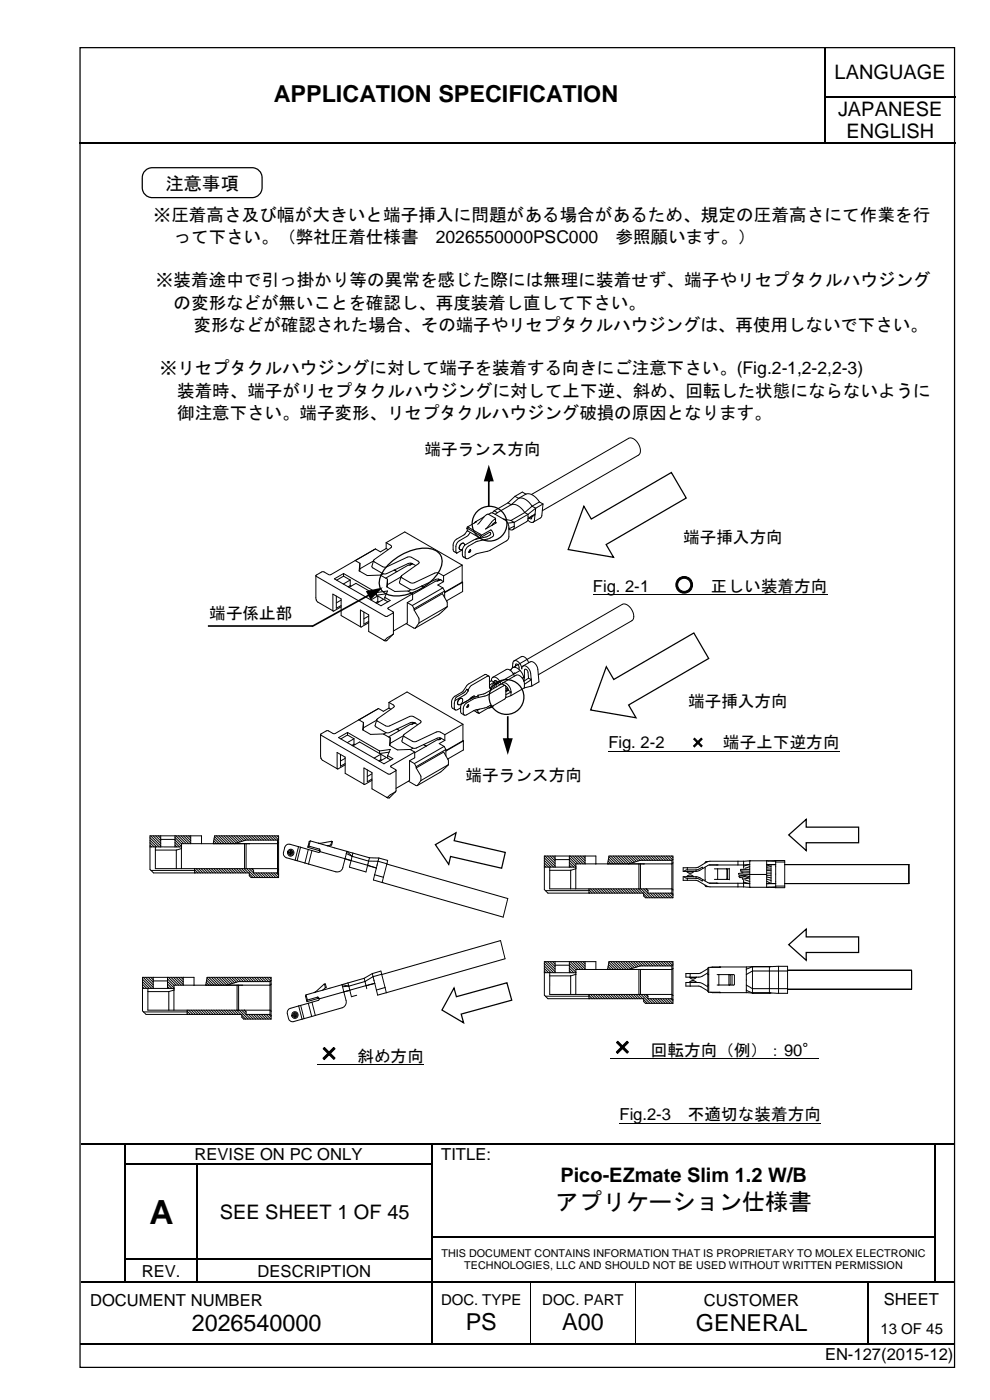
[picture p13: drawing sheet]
<svg xmlns="http://www.w3.org/2000/svg" width="210mm" height="297mm" viewBox="0 0 210 297" stroke-linecap="round" stroke-linejoin="round" font-family="sans-serif">
<defs><g id="words">
<text font-size="7.1" x="31.7" y="259.6">A</text>
<g font-size="5">
<text x="58.1" y="21.6">APPLICATION SPECIFICATION</text>
<text x="67.3" y="225.2">×</text>
<text x="129.5" y="223.9">×</text>
<text x="117.8" y="256.7">アプリケーション仕様書</text>
<text x="40.6" y="282.4">2026540000</text>
<text x="98.7" y="282.2">PS</text>
<text x="119.2" y="282.2">A00</text>
<text x="147.6" y="282.4">GENERAL</text>
</g>
<g font-size="4.2">
<text x="176.9" y="16.7">LANGUAGE</text>
<text x="177.7" y="24.5">JAPANESE</text>
<text x="179.4" y="29.4">ENGLISH</text>
<text x="142.9" y="125.6">○</text>
<text x="118.8" y="250.7">Pico-EZmate Slim 1.2 W/B</text>
<text x="46.6" y="258.6">SEE SHEET 1 OF 45</text>
</g>
<text font-size="3.9" x="35.1" y="40.3">注意事項</text>
<g font-size="3.7">
<text x="32.6" y="46.9">※圧着高さ及び幅が大きいと端子挿入に問題がある場合があるため、規定の圧着高さにて作業を行</text>
<text x="36.8" y="51.7">って下さい。（弊社圧着仕様書</text>
<text x="92.4" y="51.7">2026550000PSC000</text>
<text x="130.5" y="51.7">参照願います。）</text>
<text x="33.1" y="60.7">※装着途中で引っ掛かり等の異常を感じた際には無理に装着せず、端子やリセプタクルハウジング</text>
<text x="36.8" y="65.5">の変形などが無いことを確認し、再度装着し直して下さい。</text>
<text x="41" y="70.3">変形などが確認された場合、その端子やリセプタクルハウジングは、再使用しないで下さい。</text>
<text x="33.9" y="79.4">※リセプタクルハウジングに対して端子を装着する向きにご注意下さい。(Fig.2-1,2-2,2-3)</text>
<text x="37.6" y="84.2">装着時、端子がリセプタクルハウジングに対して上下逆、斜め、回転した状態にならないように</text>
<text x="37.6" y="89">御注意下さい。端子変形、リセプタクルハウジング破損の原因となります。</text>
</g>
<g font-size="3.5">
<text x="90" y="96.6">端子ランス方向</text>
<text x="144.8" y="115.2">端子挿入方向</text>
<text x="125.7" y="125.6">Fig. 2-1</text>
<text x="150.7" y="125.6">正しい装着方向</text>
<text x="44.4" y="131.4">端子係止部</text>
<text x="145.9" y="150">端子挿入方向</text>
<text x="129" y="158.8">Fig. 2-2</text>
<text x="146.2" y="158.8">×</text>
<text x="153.3" y="158.8">端子上下逆方向</text>
<text x="98.7" y="165.8">端子ランス方向</text>
<text x="75.8" y="225.2">斜め方向</text>
<text x="138" y="223.9">回転方向（例）：90°</text>
<text x="131.3" y="237.7">Fig.2-3</text>
<text x="145.8" y="237.7">不適切な装着方向</text>
<text x="41.2" y="246.1">REVISE ON PC ONLY</text>
<text x="93.5" y="246.1">TITLE:</text>
<text x="30.1" y="270.8">REV.</text>
<text x="54.6" y="270.8">DESCRIPTION</text>
<text x="19.1" y="277">DOCUMENT NUMBER</text>
<text x="149.2" y="277">CUSTOMER</text>
<text x="187.4" y="276.8">SHEET</text>
<text x="174.9" y="288.6">EN-127(2015-12)</text>
</g>
<g font-size="3.2">
<text x="93.5" y="276.9">DOC. TYPE</text>
<text x="115" y="276.9">DOC. PART</text>
<text x="186.6" y="283">13 OF 45</text>
</g>
<g font-size="2.3">
<text x="93.6" y="266.6">THIS DOCUMENT CONTAINS INFORMATION THAT IS PROPRIETARY TO MOLEX ELECTRONIC</text>
<text x="98.4" y="269.3">TECHNOLOGIES, LLC AND SHOULD NOT BE USED WITHOUT WRITTEN PERMISSION</text>
</g>
</g></defs>
<g fill="none" stroke="#000" stroke-width=".25">
<path d="M175 10.2v10.2M16.8 30.4h158M175 20.6v9.7M175.1 20.5h27.4M175.1 30.4h27.4M17.2 242.6h9.3M26.6 242.8v4M26.6 247.1v4.8M26.6 252.2v4.9M26.6 257.3v4.9M26.7 242.6h64.8M26.7 247h15"/>
<path d="M41.8 247.1v4.8M41.8 252.2v4.9M41.8 257.3v4.9M42 247h49.5M91.6 242.8v4M91.6 247.1v4.8M91.6 252.2v4.9M91.6 257.3v4.9M91.8 242.6h106.3M198.2 242.8v4M198.2 247.1v4.8M198.2 252.2v4.9"/>
<path d="M198.2 257.3v4.9M198.4 242.6h4M17.2 272h9.3M26.6 262.5v4.6M26.6 267.3v4.6M26.7 267.2h15M26.7 272h15M41.8 262.5v4.6M41.8 267.3v4.6M42 267.2h49.5M42 272h49.5M91.6 262.5v4.6"/>
<path d="M91.6 267.3v4.6M91.6 272.2v12.9M91.8 262.3h106.3M91.8 272h20.6M112.6 272h22M134.9 272h49M184 272.2v12.9M184.1 272h14M198.2 262.5v4.6M198.2 267.3v4.6M198.4 272h4M16.9 285.2h74.6"/>
<path d="M91.8 285.2h20.6M112.6 285.2h22M134.9 285.2h49M184.1 285.2h18.3"/>
</g>
<g fill="#000">
<path d="M174.8 20.4h.3v.2h-.3z" fill-rule="evenodd"/>
<path d="M174.8 30.3h.3v.3h-.3z" fill-rule="evenodd"/>
<path d="M26.5 242.5h.2v.3h-.2z" fill-rule="evenodd"/>
<path d="M26.5 246.8h.2v.3h-.2z" fill-rule="evenodd"/>
<path d="M26.5 251.9h.2v.3h-.2z" fill-rule="evenodd"/>
<path d="M26.5 257.1h.2v.2h-.2z" fill-rule="evenodd"/>
<path d="M41.7 246.8h.3v.3h-.3z" fill-rule="evenodd"/>
<path d="M41.7 251.9h.3v.3h-.3z" fill-rule="evenodd"/>
<path d="M41.7 257.1h.3v.2h-.3z" fill-rule="evenodd"/>
<path d="M91.5 242.5h.3v.3h-.3z" fill-rule="evenodd"/>
<path d="M91.5 246.8h.3v.3h-.3z" fill-rule="evenodd"/>
<path d="M91.5 251.9h.3v.3h-.3z" fill-rule="evenodd"/>
<path d="M91.5 257.1h.3v.2h-.3z" fill-rule="evenodd"/>
<path d="M198.1 242.5h.3v.3h-.3z" fill-rule="evenodd"/>
<path d="M198.1 246.8h.3v.3h-.3z" fill-rule="evenodd"/>
<path d="M198.1 251.9h.3v.3h-.3z" fill-rule="evenodd"/>
<path d="M198.1 257.1h.3v.2h-.3z" fill-rule="evenodd"/>
<path d="M26.5 262.2h.2v.3h-.2z" fill-rule="evenodd"/>
<path d="M26.5 267.1h.2v.2h-.2z" fill-rule="evenodd"/>
<path d="M26.5 271.9h.2v.3h-.2z" fill-rule="evenodd"/>
<path d="M41.7 262.2h.3v.3h-.3z" fill-rule="evenodd"/>
<path d="M41.7 267.1h.3v.2h-.3z" fill-rule="evenodd"/>
<path d="M41.7 271.9h.3v.3h-.3z" fill-rule="evenodd"/>
<path d="M91.5 262.2h.3v.3h-.3z" fill-rule="evenodd"/>
<path d="M91.5 267.1h.3v.2h-.3z" fill-rule="evenodd"/>
<path d="M91.5 271.9h.3v.3h-.3z" fill-rule="evenodd"/>
<path d="M112.4 271.9h.2v.3h-.2z" fill-rule="evenodd"/>
<path d="M134.6 271.9h.3v.3h-.3z" fill-rule="evenodd"/>
<path d="M183.9 271.9h.2v.3h-.2z" fill-rule="evenodd"/>
<path d="M198.1 262.2h.3v.3h-.3z" fill-rule="evenodd"/>
<path d="M198.1 267.1h.3v.2h-.3z" fill-rule="evenodd"/>
<path d="M198.1 271.9h.3v.3h-.3z" fill-rule="evenodd"/>
<path d="M91.5 285.1h.3v.3h-.3z" fill-rule="evenodd"/>
<path d="M112.4 285.1h.2v.3h-.2z" fill-rule="evenodd"/>
<path d="M134.6 285.1h.3v.3h-.3z" fill-rule="evenodd"/>
<path d="M183.9 285.1h.2v.3h-.2z" fill-rule="evenodd"/>
</g>
<path d="M112.5 272.2v12.9M134.7 272.2v12.9" fill="none" stroke="#000" stroke-width=".21"/>
<path d="M55.6 15.8h112.4v9.7h-112.4z" fill-rule="evenodd" fill="#fff"/>
<g fill="none" stroke="#000" stroke-width=".26">
<path d="M17 10.1h185.4v280h-185.4zM30.8 36.2l.9-.5 .6-.1h21.1a2.12 2.12 0 0 1 2.2 2.1 3.8 3.8 0 0 1-.7 3.6l-.9 .6h-.6h-21.1a2.12 2.12 0 0 1-2.1-2.1 3.8 3.8 0 0 1 .6-3.6zM82.3 119.8a11.3 11.3 0 0 1 8.7-3.4 2.83 2.83 0 0 1 2.4 4.2 11 11 0 0 1-10.3 5.8 2.83 2.83 0 0 1-2.4-4.3l1-1.5zM123.8 107.4l1.6 2.7 16.9-9.9 3.2 5.5-17 9.8 1.6 2.7-9.6-1.6zM128.5 141.4l1.6 2.8 17-9.9 3.1 5.4-16.9 9.9 1.5 2.7-9.6-1.7z"/>
<circle cx="103.8" cy="111.1" r="3.7"/>
<circle cx="107.4" cy="147.9" r="3.7"/>
</g>
<g fill="#000">
<path d="M103.5 101.8h.3v5.6h-.3zM103.6 98.6l1.1 3.5h-2.1z"/>
<path d="M66.1 132.7l.1 .4 12.3-6.8-.2-.3zM77.6 125.4l1 1.9 2.6-2.7z"/>
<path d="M107.5 151.9v5.1h.3v-5.1zM106.6 156.6l1.1 3.6 1-3.6z"/>
</g>
<path d="M44.1 132.8h22.2" fill="none" stroke="#000" stroke-width=".35"/>
<g fill="none" stroke="#000" stroke-width=".21">
<path d="M75.3 118.9l1 .6M76.3 119.5l-.2 1.6 1.8 1 2.7-.1 1.5 .9M76.3 119.5v1.7M79.2 119l-2.9 1.7M79.2 118.9l.2 .3 2.2 1.1 4.9-2.2 .7 .1 1.6 .9v.4l-3.7 2.8M79.2 118.9l-.3 1.2v.3l2.5 1.4 .6-.1 4.6-2.2 .9 .1M79.6 116.5l-9.4 5.4h-.5l-1.3-.6-1.4 .8M79.6 116.5l-.4 .2M81.9 115.1l1 .6 .1 .4-3.8 2.8M81.9 115.1l3.9-2.2 12.2 7M81.9 115.1v1.3M81.9 116.4l-1.2 .7-1.1-.6"/>
<path d="M81.9 116.4l.4 .2M87.1 119.5l.1 .1M87.1 119.5l.2 .2M87.2 119.6l.1 .1M87.2 119.6l-.4 .3M87.5 119.6l-.5 .3h-.4l-4.8 2.8M87.5 119.6l.6 .4M87.5 119.6h.1M96.8 117.3h.1M98 119.9v3.6M98 119.9l-4 2.3M98 116.7l-1.2 .6"/>
<path d="M98.1 116.5l-.6 .1M98.3 115.3l.2 .4M98.3 115.3a.85 .85 0 0 0-.8 .4 .85 .85 0 0 0 0 .9M98.3 115.3a.9 .9 0 0 0-.8 1.3M99 112.1l.1 .6 2.6 1.4M99 112.1l2.9 1.7M99.1 111.8l3 1.8M99.1 111.8l-.1 .3M99.1 112.5l-.7 .9-1.7 1.1-.5 .6-.1 1.7 .7 .5M99.7 116.6a.27 .27 0 0 1 0 .4 .27 .27 0 0 1-.3 .1l.3-.5M99.7 112.9l-.5 .8-2.2 1.4-.3 .9v1l.1 .3M99.8 116.6l-.4 .6"/>
<path d="M100.8 110.7l-.2 .2M101 110.7h-.2M101 110.7h.1M101 110.7l-1.9 1.1M101.5 114l-.7 .4M101.9 113.8l-.2 .3M102.1 113.6l1.9-1.2a1.04 1.04 0 0 1 .5 1.4l-1 .5-2.5 .6-1.8 1-.4 .5-.2 .6v1.1l.2 .4M102.1 113.6l-.2 .2M102.6 109.7l-1.8 1M103.6 109.1l.5-.3 .4 .1 2.9 1.8 .5 1-.1 2.5-.4 .5-3.6 2.1-2.7 .7-1.9 1h-.4M103.6 109.1l1.5 .9M103.6 109.1h-.3l-.5 .4-1.5 1.7"/>
<path d="M104 113l-.2-.1-2.1 1.2M104 113v.4l-.6 .4-2.8 .7-2.2 1.3-.4 .8v1.2l.2 .3 .6 .4M104.5 111.2l-.2 .2M104.5 111.1l.2 .1M104.8 108.4l-.5 .4M104.8 108.4l.7 .4M105 110.8l-.5 .4M105.1 110l-2.1 2.2 2.1-1.2-.1-.2M105.1 110l-.1 .8M105.5 108.8l-.5 .3M106.7 110.1l1.6 .3M107.7 106.7l-2.9 1.7"/>
<path d="M107.7 106.7l.7 .4M107.9 112.2l.4 .2h.4M108.3 110.4l.7 .4M108.4 107.1a2.77 2.77 0 0 1 2.8 1.6M108.4 107.1l-2.9 1.7M109 110.8v.8M109 110.8l-1.4 .2M109 111.6v.5l-.3 .3M109 111.6l-1.1 .6M109.2 105.3l-1.5 1.4M109.2 105.3l.7 .4M109.9 105.7a2.7 2.7 0 0 1 2.9 1.7"/>
<path d="M109.9 105.7l-1.5 1.4M111.2 108.7l.7 .4M111.2 108.7l-2.9 1.7M111.5 104.8a2.67 2.67 0 0 1 2.9 1.7M111.5 104.8l-.8-.4-1.5 .9M111.5 104.8l-1.6 .9M111.9 110.3l.6 .5h.5M111.9 109.1l.1 .8M111.9 109.1l-2.9 1.7M112 109.9l-.3 .7-3 1.8M112.7 104.9l20.6-11.9a1.98 1.98 0 0 1 2.2 1.5l.3 1.2-.1 .5-.3 .4-20.4 11.7M112.8 109.4l-.2 .7-.5-.3"/>
<path d="M112.8 107.4l.8 .4M112.8 107.4l-1.6 1.3M113.4 109.2l-1.4 .9M113.4 109l-.1 1.4-.3 .4M113.4 109l-1.4 .9M113.6 107.8l-.2 1.2M113.6 107.8l-1.7 1.3M114.4 106.5l.7 .4M114.4 106.5l-1.6 .9M115.1 106.9l-.3 2.8-1.8 1.1M115.1 106.9l-1.5 .9M67 122.1l.1 5.2"/>
<path d="M67 122.1l14.7 8.6h.5l1.2-.8M67.1 127.3h.1M67.1 127.3l.3 .4 3.2 1.9M70.6 129.6v-3.6l1.7 1.1v3.5l4.1 2.4M71.3 126.5v2.5l1-.5M72.3 128.7l-1.6 1-.1-.1M72.3 127.3l-1 .6M72.8 121.7l7 4M72.8 121.7l-1.9 1.1 9.9 5.7 1.9-1.1-1.1-.7M72.8 122.2l1.4 .9M72.8 121.7v.5M72.8 122.2l-1.4 .9"/>
<path d="M74 124.6l1.5-.8 4.3 2.5M74.2 123.1v1.1M74.2 123.1l-1.4 .8M74.2 124.2l-.4 .3M74.2 124.2l.2 .1M76.4 133v-3.6l1.8 1v3.6l3.2 1.8M77.1 129.8v2.6l1.1-.6M78.2 132.1l-1.6 .9h-.2M78.2 130.7l-1.1 .6M79.8 125.7v.6M79.8 125.7l2.4-.3-.6 1.3M80.1 127.6l-.5 .3"/>
<path d="M80.1 126.4l1.2 .7-1.5 .9M80.1 126.4l-1.5 .9M80.1 127.6l.2 .1M80.1 126.4v1.2M81.3 121.7l-.6 .3M81.4 135.8l.6 .1M81.4 135.8h.1M81.6 126.7v.6l.6 .4M81.7 135.8h-.3M81.7 135.8h.1M81.9 126l-2.1 .3M82 135.9h.1"/>
<path d="M82.1 122.9v1.7M82.1 122.9l-.1 1.6 1.7 1 2.8-.1 1 .6M83.3 134.6l-1.2 .7-.4 .4M83.3 134.6h.1M83.3 134.6l-1.3 1.3M83.4 129.9l-.1 4.7M83.6 120.9l.6 .4M85 122.4l-2.9 1.6M85.1 122.3l-.4 1.2 .1 .2 2.5 1.4h.5l4.7-2.2 .8 .1M86.1 132.3l1.6 .9 .3 .1M86.4 127.8v4.4l-3 1.7M86.4 127.8l1 .7"/>
<path d="M87.1 125.1l-.5 .3M87.4 128.5l.4 .6M87.5 126l-5.2 3v.2l1.1 .7M87.5 126v1.2l-1.1 .6M87.8 129.4l1 1.8v1M87.8 129.1v.3M88.8 132.2l-.8 1.1M89.4 124.3l.6 .4M92.9 122.9l.1 .1M93 122.9l.1 .2M93 123l.1 .1M93 123l-.4 .3"/>
<path d="M93.1 123.1h.1M93.3 123h.1M93.3 123l.7 .4M93.3 123l-.5 .3h-.4l-4.9 2.8M93.9 124.7l.4 .7M93.9 124.7l-6.5 3.8M94 122.2l-1-.6-.6-.1-5 2.2-2.2-1.1-.1-.3M94 123.4l-1.2 .7 1.1 .6M94 122.2v1.2M94.3 125.4v1.4M94.3 125.4l-6.5 3.7M94.8 128.7l-1.7 1.6-5.1 3"/>
<path d="M94.8 128.7v-1l-1-1.7-6 3.4M94.8 128.7l-6 3.5M98 123.5l-3.7 2.1M98 123.5h.1M98.1 123.5v2l-3.4 2M98.1 123.5l-3.8 2.2M68 155.8l.1 5.1M68 155.8l14.3 8.4h.4l1.3-.8M73.7 155.4l-1.9 1.1 9.6 5.5 1.9-1.1-1.1-.6M73.7 155.4l6.8 3.9M73.7 155.9l1.3 .8M73.7 155.4v.5"/>
<path d="M73.7 155.9l-1.4 .9M74.8 158.2l1.4-.8 4.3 2.5M75 156.7v1.2M75 156.7l-1.4 .9M75 157.9l-.4 .2M75 157.9l.2 .1M77.1 153.3l-1-.6-5.1 2.9h-.3l-1.3-.6-1.4 .8M77.1 153.3l-.2 1.5 1.7 1 2.7-.1 1.4 .9M77.1 153.3l-.1 1.6M79.8 152.8l-2.7 1.6M79.9 152.7l.2 .3 2.1 1.1 4.8-2.1h.6l1.6 .9v.4l-3.6 2.7M79.9 152.7l-.3 1.4 2.4 1.4 .6-.1 4.5-2.1 .8 .1"/>
<path d="M80.2 150.3l-.3 .2M80.2 150.3l-4.1 2.4M80.5 159.3v.6M80.5 159.3l2.2-.3-.5 1.3M81.9 155.4l-.6 .3M82.5 149l.9 .6 .1 .4-3.6 2.7M82.5 149v1.2M82.5 150.2l-1.2 .7-1.1-.6M82.5 150.2l.4 .3M82.5 149l3.8-2.2 11.8 6.9M82.5 159.6l-2 .3M82.7 156.6l-.1 1.5 1.6 1 2.8-.1 .9 .6"/>
<path d="M82.7 156.6v1.6M84.1 154.7l.6 .3M85.5 156.1l-2.8 1.6M85.6 156l-.4 1.2 .1 .2 2.4 1.4 .6-.1 4.5-2.1 .8 .1M87.5 153.2l.1 .2M87.6 158.7l-.6 .3M87.6 153.3l.1 .2M87.6 153.4l.1 .1M87.6 153.4l-.4 .2M87.9 153.4h.1M87.9 153.4l-.5 .2h-.4l-4.6 2.7M87.9 153.4l.7 .3"/>
<path d="M87.9 159.6l-5.1 2.9 .1 .2 1.1 .7M87.9 159.6v1.2l-1.1 .6M89.8 158l.6 .3M93.2 156.5l.1 .2M93.3 156.5l.1 .2M93.3 156.7h.1M93.3 156.7l-.4 .2M93.6 156.7l.7 .4M93.6 156.7l-.5 .2h-.4l-4.8 2.8M93.6 156.7h.1M94.2 158.4l.3 .6M94.2 158.4l-6.3 3.6"/>
<path d="M94.3 155.9l-1-.6-.6-.1-4.9 2.2-2.1-1.1-.1-.3M94.3 157.1l-1.2 .7 1.1 .6M94.3 155.9v1.2M94.5 159v1.4M94.5 159l-6.3 3.6M96.5 148.6l-.2 .5v1l.2 .5M97.7 150.2l-.9 .4h-.3M97.8 149.4l-.1 .5v1.2l.7 .6M97.9 148.2a.85 .85 0 0 1 .1 .9 .85 .85 0 0 1-.8 .4M97.9 148.2a.87 .87 0 0 0-.7 1.3M97.9 148.2a.83 .83 0 0 0-.8 .4 .83 .83 0 0 0 .1 .9M98.1 153.7v3.4"/>
<path d="M98.1 153.7l-3.8 2.2M98.1 157.1l-3.6 2.1M98.1 157.1l.1 .1M98.2 157.2v1.9l-3.3 1.9M98.2 157.2l-3.7 2.1M98.6 148.9l-.8 .5M98.9 146.2l-.5 .7-1.7 1.1-.2 .6M98.9 146.2l.4 .4M98.9 146.2l.4 .1M99.3 149.5a.26 .26 0 0 1 0 .4 .26 .26 0 0 1-.3 .1zM99.3 146.6l-.6 .7-2.2 1.3M99.3 146.3v.3"/>
<path d="M99.4 149.5l-.4 .6M100.1 148.1l-.2 .1M100.1 148.1l-2.3 1.3M100.1 148.1h.1M100.2 147.8l.1 .2M100.5 150.8l.6 .3M100.7 147.8l-.3-.1-.8 .7M101 150.6l.2 .1M101.1 151.1h.1M101.1 151.1l.3 .1M101.1 151.1l.5 .2M101.2 150.7l.2 .5"/>
<path d="M101.3 147.5l.2 .2-1.4 .4M101.3 147.5v.2M101.4 151.2l.2 .1M101.6 150.5l-.4 .2M103.6 143.4l.2 .3v1.7M103.6 143.4l-.8-.3-3.4 2-1.3 1.7-1.9 1.1-.4 .8v1.2l.1 .3 .6 .4M103.6 143.4l-.3 .1-3.4 1.9-.6 .9M103.8 145.4l.2 .6M103.8 145.4v.6l.4 .3M103.9 150.1l.1-.4-1 .4-2.3 .6-1.9 1h-.4M103.9 150.1l-2.3 1.2M104 146l.2 .3"/>
<path d="M104.2 144.4l-.4 .3M104.2 144.4l.5 .3M104.5 143.7l-.3 .3v.4M104.5 143.7a1.58 1.58 0 0 1 1.7 1.5M104.5 149.8l-.2 .2-.6 .2M104.7 144.7l.1-.3h.3l.5 .5M104.7 144.7v.2M104.7 144.9l.4 .2M104.7 144.9l-.7 1.1M104.7 144.7l-.9 .7M105.1 145.1l-.5 1M105.1 145.1l.1 .2"/>
<path d="M105.3 144.5l-.6 .4M105.4 145.1l-.2 .6M105.4 145.1h.3l.3 .2M105.6 144.8l-.5 .3M106.2 145.2l.3-.1 .6 .3M106.2 145.2l-3.5 2-1.4 .3M106.6 144.9l2.8-1.6a1.72 1.72 0 0 1 1.8 1.9M106.6 144.9l-.2 .2M106.6 144.9a1.72 1.72 0 0 1 1.7 1.9M107.1 145.4l-.3 .1-3.5 2-2.6 .7-1.9 1-.4 .5-.2 .5v1.1l.2 .4M107.1 145.4l.1 .4-.1 2.4-3.2 1.9M107.2 145.6l.4 .4 .2 .4"/>
<path d="M107.4 146.4l.2 .1M107.4 146.4l-.2 .1M107.6 146l-.4 .1M107.7 146.2l-.3 .2M107.8 146.4l-.6 .3M107.8 146.4l.5 .4M108.3 147.6l-1.1 .4M108.3 146.8v.8M108.3 146.8l-1 .6M108.4 142l-.3 .2M108.7 141.7l-.4 .6M108.7 141.7a2.23 2.23 0 0 1 2.4 2.2v.6"/>
<path d="M108.7 141.7l23.2-13.5a2.23 2.23 0 0 1 2.4 2.2v.8l-.3 .5-19.9 11.5M109 140.2l1.5-.9a1.43 1.43 0 0 1 1.6 1.3M109 140.2l-.3 .4-.1 1.1M109 140.2a1.56 1.56 0 0 1 1.6 1.7l.3-.6M109 143.5a1.62 1.62 0 0 0-1.7-1.4l-2.8 1.6M109.2 142.8l-.4 .1M109.2 141.6l.1-.6 .4-.1 .3 .5v.6M110.3 142.2l-4.9 2.9M110.9 141.3a1.57 1.57 0 0 1 1.6 1.6l.1 1.3M110.9 141.3l1.5-.9a1.56 1.56 0 0 1 1.6 1.6l.3 2.7-1.6 .8M111 143.7l-.3 .1M111 144.4h.1"/>
<path d="M111.1 143.8l.1 .1v-1.7l.2-.2 .5 .4 .2 1.5M111.2 145.9l-2.9 1.7M111.2 145.2v.7M112.1 143.9l-1 .6M112.1 143.9l.5 .3M112.6 144l-.1 .1M112.6 144.2l.1 1.3M112.6 144.2l-1.4 1M112.7 145.5l-1.5 .4M34.7 177.2l3.4 3.5M34.7 177.6l3 3.1M34.7 177.9l2.7 2.8"/>
<path d="M34.7 178.3l2.3 2.4M34.7 178.6l2 2.1M34.7 179l1.7 1.7M34.7 179.4l1.3 1.3M34.7 179.7l1 1M34.9 177l1.6 1.7M35.2 177l1.3 1.4M35.6 177l.9 1M35.9 177l.6 .6M36.3 177l.2 .3M36.5 177v1.9h3.4l1-1.9M36.7 178.9l1.7 1.8"/>
<path d="M37 178.9l1.8 1.8M37.3 178.9v-.2h1.8v.2l1.7 1.8M37.3 178.7h.1M37.3 178.9h.1M37.4 178.9l1.7 1.8M37.7 178.9l1.7 1.8M38.1 178.9l1.7 1.8M38.4 178.9l1.7 1.8M38.8 178.9l1.7 1.8M39.4 178.9l1.6 1.6M39.8 178.9l1.2 1.3M40 178.8l1 1"/>
<path d="M40.1 178.6l1.1 1.1M40.2 178.3l1.3 1.4M40.3 178.1l1.6 1.6M40.5 177.8l1.7 1.9M40.6 177.6l1.9 2.1M40.7 177.4l1.8 1.9M40.8 177.1l1.7 1.8M41.1 177l1.4 1.6M41.4 177l1.1 1.2M41.7 177l.8 .8M42.1 177l.4 .5M42.4 177l.1 .1"/>
<path d="M42.5 177v2.7M44.5 179.7v-2.7h-9.8v8.4M46.3 179.7h.1M46.4 179.4l.3 .3M46.4 179.1l.6 .6M46.5 178.8l.9 .9M46.5 178.5l1.2 1.2M46.6 178.2l1.4 1.5M46.6 177.8l1.8 1.9M46.8 177.6l1.9 2.1M47.1 177.6l1.9 2.1M47.4 177.6l1.9 2"/>
<path d="M47.7 177.5l.7 .8M48 177.5l.4 .5M48.3 177.5l.1 .1M48.4 177.4l-1.7 .2-.4 2.1M48.5 178.4l1 1.1M48.9 178.4l.9 1M49.1 178.3l.9 1M49.3 178.2l1 1M49.6 178.1l1 1M49.8 178l1 1M50.1 177.9l.9 1M50.3 177.8l1 1"/>
<path d="M50.6 177.7l.9 1M50.8 177.6l1 1M51.1 177.4l.9 1.1M51.3 177.4l1 1M51.5 177.2l1 1.1M51.7 177.2l-3 1.2h-.3v-1M51.8 177.2l1.1 1.1M52.1 177.1l1.1 1.2M52.3 179.1l-1.6 .6h-9.7v1.3l-.4 .1M52.3 179.1v5.8M52.4 177.1l1.1 1.2M52.5 179.1v5.8l1.1 1.1"/>
<path d="M52.5 179.1h-.2M52.7 177.1l1.2 1.2M53.1 177l1.1 1.3M53.4 177l1.2 1.3M53.4 177h5.3v9h-23.4l-.6-.6M53.4 177l-5 .4M53.7 177l1.2 1.3M54 177l1.3 1.3M54.4 177l1.2 1.3M54.7 177l1.2 1.3M55.1 177l1.2 1.3M55.4 177l1.2 1.3"/>
<path d="M55.8 177l1.2 1.3M56.1 177l1.2 1.3M56.4 177l1.3 1.3M56.8 177l1.2 1.3M57.1 177l1.2 1.3M57.5 177l1 1.2M57.8 177l.9 1-.3 .3M58.2 177l.5 .6M58.4 178.3v6.6M58.4 178.3h-5.8l-3.6 1.4M58.5 177l.2 .2M58.7 178.7l-.3 .4h-5.9"/>
<path d="M63.3 179.6l-1.8-.5a.88 .88 0 0 0-1.1 .7l-.3 1a.96 .96 0 0 0 .6 1.2l1.9 .5M63.3 179.6l.4 .1M63.3 179.6l-.7 2.9M63.7 179.7l1.7 .5M63.7 179.7l-.7 2.9M65.3 179.5v.3l2.3 .6M65.5 179.5h-.2M65.5 179.5l2.2 .6M65.8 178.4l-.3 1.1M65.8 178.4l1.7 .5M65.8 178.4l-.3 .1-.2 1M67.5 178.9l1.9 .5"/>
<path d="M68.1 160.9h.1M68.1 160.9l.3 .4 3.1 1.8M69.4 179.4l4.1 1.2M70.1 179.3l-.7 .1M70.3 178.5l-2.8 .4M70.3 178.5l-.2 .8M70.3 178.5h.2l-.2 .8h-.2M71.5 163.1v-3.5l1.7 1v3.5l4 2.3M72.2 160.1v2.5l1-.6M73.2 162.3l-1.6 .9-.1-.1M73.2 160.9l-1 .6M77.2 166.4v-3.5l1.7 1v3.5l3.1 1.8"/>
<path d="M77.9 163.3v2.5l1-.5M78.9 165.5l-1.6 .9h-.1M78.9 164.2l-1 .5M80.7 160l1.2 .7-1.4 .8M80.7 160l-1.4 .8M80.7 161.2l-.4 .2M80.7 161.2l.2 .1M80.7 160v1.2M82 169.2h.1M82 169.2l.6 .1M82.2 160.3v.6l.6 .3M82.3 169.1l-.3 .1"/>
<path d="M82.3 169.1h.1M82.6 169.2v.1M83.9 167.9l-1.3 1.4M83.9 167.9l-1.2 .7-.4 .5M84 163.4l-.1 4.5M86.6 165.7l1.6 1h.3M86.8 161.4v4.2l-2.8 1.7M86.8 161.4l1.1 .6M87.9 162l.3 .6M88.2 162.9l1 1.7v1M88.2 162.6v.3M89.2 165.6l-.7 1.1"/>
<path d="M95.1 162.2l-1.7 1.6-4.9 2.9M95.1 162.2l-.1-1-.9-1.7-5.9 3.4M95.1 162.2l-5.9 3.4M34.1 183.3l.6 1.1M34.7 180.1l.6 .6M34.7 180.4l.3 .3M34.7 181.5l-.6 .6v1.2M34.7 180.7h6.3M34.7 185.4h7.6M35.6 181.3v3.6h22.8M35.6 180.7v.6M39.2 181.3v3.6"/>
<path d="M40.6 181.1l-.6 .2h-4.4M40.6 181.1v3.8M42.3 186v-1.1l1 1.1M42.3 185.2l.7 .8M42.3 185.6l.4 .4M42.3 186h.1M42.6 184.9l1.1 1.1M43 184.9l1 1.1M43.3 184.9l1.1 1.1M43.6 184.9l1.1 1.1M44 184.9l1.1 1.1M44.3 184.9l1.1 1.1"/>
<path d="M44.7 184.9l1 1.1M45 184.9l1.1 1.1M45.3 184.9l1.1 1.1M45.7 184.9l1.1 1.1M46 184.9l1.1 1.1M46.4 184.9l1.1 1.1M46.7 184.9l1.1 1.1M47.1 184.9l1 1.1M47.4 184.9l1.1 1.1M47.7 184.9l1.1 1.1M48.1 184.9l1.1 1.1M48.4 184.9l1.1 1.1"/>
<path d="M48.8 184.9l1.1 1.1M49.1 184.9l1.1 1.1M49.5 184.9l1 1.1M49.8 184.9l1.1 1.1M50.1 184.9l1.1 1.1M50.5 184.9l1.1 1.1M50.8 184.9l1.1 1.1M51.2 184.9l1.1 1.1M51.5 184.9l1.1 1.1M51.9 184.9l1 1.1M52.2 184.9l1.1 1.1M52.9 184.9l1.1 1.1"/>
<path d="M53.2 184.9l1.1 1.1M53.6 184.9l1 1.1M53.9 184.9l1.1 1.1M54.2 184.9l1.1 1.1M54.6 184.9l1.1 1.1M54.9 184.9l1.1 1.1M55.3 184.9l1 1.1M55.6 184.9l1.1 1.1M56 184.9l1 1.1M56.3 184.9l1.1 1.1M56.6 184.9l1.1 1.1M57 184.9l1.1 1.1"/>
<path d="M57.3 184.9l1.1 1.1M57.7 184.9l1 1.1M58 184.9l.7 .7M58.3 184.9l.4 .4M58.4 184.9l.3 .3M61.1 180.9h1.1M61.6 181.2l.3-.3-.2-.3-.3 .2 .2 .4M61.6 180.3v1.1M62.6 182.5l.4 .1M63 182.6l2.4 .7M65.4 180.2l.7 .2M65.4 180.2l-.8 2.9"/>
<path d="M65.4 183.3l5.8 1.7a1.22 1.22 0 0 0 1.5-1M66.1 180.4l1.4 .4 .3-.2M66.1 180.4l-.7 2.9M67.6 180.4l.2 .3M67.7 180.1l.1 .6M67.7 180.1l-.1 .3M67.8 180.7l5.4 1.5M73.2 182.2l1.2 .4M73.2 182.2l-.5 1.8M73.4 181.1l1.3 .6M73.4 181.1l-.2 1.1M73.5 180.6l1.2 1.1"/>
<path d="M73.5 180.6l-.1 .5M73.5 180.6l1.3 .4M74.4 182.6h.1M74.4 182.6l-.3 1.4 3.5 1 .3-1.4M74.4 182.6l3.5 1M74.7 181.7l-.3 .9M74.7 181.7l3.4 1M74.8 181l-.1 .7M74.8 181l3.5 1M77.9 183.6l1.9 .6M77.9 183.6h.1M78.1 182.7l-.2 .9"/>
<path d="M78.1 182.7h2M78.3 182l-.2 .7M78.3 182h2M79.4 185.6l-.2 1.1 1.8 .5M79.4 185.6l1.9 .5M79.8 184.2l-.4 1.4M80.1 182.7l-.3 1.5M80.1 182.7l1.9 .6M80.3 182l-.2 .7M80.3 182l1.9 .5-.2 .8M81 187.2h.1M81.3 186.1l-.3 1.1"/>
<path d="M82 183.3l25.7 7.3-1 4-25.7-7.4M82 183.3l-.7 2.8M33.9 211.6l-.6 .7a2.29 2.29 0 0 0 .6 2.2M33.9 207.5l3.2 3.4M33.9 207.8l2.8 3.1M33.9 208.2l2.5 2.7M33.9 208.5l2.2 2.4M33.9 208.9l1.8 2M33.9 209.2l1.5 1.7M33.9 209.6l1.2 1.3M33.9 210l.8 .9v4h22.4M33.9 210.3l.5 .6"/>
<path d="M33.9 210.7l.2 .2M33.9 210.9h6.1M33.9 215.4h7.4M34 207.2l1.6 1.8M34.3 207.2l1.3 1.4M34.6 207.2l1 1.1M35 207.2l.6 .7M35.3 207.2l.3 .4M35.6 207.2v1.9h3.4l.9-1.9M35.8 209.1l1.6 1.8M36.1 209.1l1.6 1.8M36.4 209.1v-.3h1.8v.3"/>
<path d="M36.4 209.1h.1M36.4 208.9h.1M36.4 209.1l1.7 1.8M36.7 209.1l1.7 1.8M37.1 209.1l1.7 1.8M37.4 209.1l1.7 1.8M37.7 209.1l1.7 1.8M38.1 209.1l1.6 1.8M38.3 211.5v3.4M38.4 209.1l1.6 1.6M38.8 209.1l1.2 1.3M39 209l1 1"/>
<path d="M39.1 208.8l1 1.1M39.3 208.6l1.2 1.3M39.4 208.3l1.4 1.6M39.5 208.1l1.6 1.8M39.7 211.2l-.6 .3h-4.4M39.7 211.2v3.7M39.7 207.6l1.8 1.9M39.8 207.4l1.7 1.8M40 207.2l1.5 1.6M40.3 207.2l1.2 1.2M40.7 207.2l.8 .9M41 207.2l.5 .5"/>
<path d="M41.3 215l1 1.1M41.3 215.4l.6 .7M41.3 215.7l.3 .4M41.3 214.9v1.2M41.3 207.2l.2 .2M41.5 207.2v2.7l-1.9-2M41.5 214.9l1.1 1.2M41.9 214.9l1 1.2M42.2 214.9l1.1 1.2M42.5 214.9l1.1 1.2M42.9 214.9l1 1.2M43.2 214.9l1.1 1.2"/>
<path d="M43.5 209.9v-2.7h-9.6v8.2M43.5 214.9l1.1 1.2M43.9 214.9l1.1 1.2M44.2 214.9l1.1 1.2M44.6 214.9l1 1.2M44.9 214.9l1.1 1.2M45.2 214.9l1.1 1.2M45.3 209.6l.2 .3M45.3 209.3l.6 .6M45.4 209l.8 .9M45.4 208.7l1.1 1.2M45.5 208.4l1.4 1.5"/>
<path d="M45.5 208.1l1.7 1.8M45.6 214.9l1 1.2M45.6 207.8l1.9 2.1M45.6 207.8l-.4 2.1M45.9 214.9l1.1 1.2M45.9 207.8l1.9 2.1 3.6-1.4h5.7M46.2 214.9l1.1 1.2M46.2 207.7l1.9 2.1M46.5 207.7l1.9 2M46.6 214.9l1 1.2M46.8 207.7l.5 .5M46.9 214.9l1.1 1.2"/>
<path d="M47.1 207.7l.2 .2M47.2 214.9l1.1 1.2M47.3 207.7l-1.7 .1M47.6 214.9l1 1.2M47.7 208.6l.9 1M47.9 214.9l1.1 1.2M47.9 208.5l.9 1M48.1 208.4l1 1M48.2 214.9l1.1 1.2M48.4 208.3l.9 1M48.6 214.9l1.1 1.2M48.6 208.2l1 1"/>
<path d="M48.9 208.1l.9 1M48.9 214.9l1.1 1.2M49.1 208l1 1M49.3 214.9l1 1.2M49.3 207.9l1 1M49.6 214.9l1.1 1.2M49.6 207.8l1 1M49.8 207.7l1 1M49.9 214.9l1.1 1.2M50.1 207.6l.9 1M50.3 214.9l1 1.2M50.3 207.5l1 1"/>
<path d="M50.6 207.4l1 1.1M50.6 214.9l1 1.2M50.6 207.3l1.6-.1h5.2v8.9h-23l-.5-.7M50.6 207.3l-3 1.3h-.3v-.9M50.6 207.3l-3.3 .4M50.9 207.3l1 1.2M50.9 214.9l1.1 1.2M51.1 209.3v5.6M51.1 209.3l-1.6 .6h-9.5v1.2l-.3 .1M51.2 207.3l1.1 1.2M51.3 214.9l1 1.2M51.4 209.3v5.6"/>
<path d="M51.4 209.3h-.3M51.5 207.3l1.1 1.2M51.6 214.9l1.1 1.2M51.8 207.3l1.1 1.2M51.8 209.2l-.4 .1M51.9 214.9l1.1 1.2M52.1 207.2l1.2 1.3M52.3 214.9l1.1 1.2M52.4 207.2l1.2 1.3M52.6 214.9l1.1 1.2M52.7 207.2l1.2 1.3M53 214.9l1 1.2"/>
<path d="M53.1 207.2l1.2 1.3M53.3 214.9l1 1.2M53.4 207.2l1.2 1.3M53.6 214.9l1.1 1.2M53.7 207.2l1.2 1.3M54 214.9l1 1.2M54.1 207.2l1.2 1.3M54.3 214.9l1 1.2M54.4 207.2l1.2 1.3M54.6 214.9l1.1 1.2M54.8 207.2l1.2 1.3M54.9 214.9l1.1 1.2"/>
<path d="M55.1 207.2l1.2 1.3M55.3 214.9l1.1 1.2M55.4 207.2l1.2 1.3M55.6 214.9l1.1 1.2M55.8 207.2l1.2 1.3M56 214.9l1 1.2M56.1 207.2l1.1 1.2M56.3 214.9l1.1 1.2M56.4 207.2l1 1M56.6 214.9l.8 .8M56.8 207.2l.6 .7M57 214.9l.4 .5"/>
<path d="M57.1 214.9l.3 .4M57.1 208.5v6.4M57.1 207.2l.3 .3M57.4 208.9l-.3 .3h-5.3M57.4 208.2l-.3 .3M61.5 213.9a.96 .96 0 0 0-.6 1.2l.3 1a.89 .89 0 0 0 1.1 .6l1.7-.5M61.9 215.5a.68 .68 0 0 0 1 .5 .68 .68 0 0 0 0-1.1 .68 .68 0 0 0-1 .2v.4M62 215.3h1.1M62.5 214.8v1.1M63.3 213.4l-1.7 .5M63.3 213.4l.7 2.8M63.7 213.3l-.4 .1"/>
<path d="M63.7 213.3l.8 2.8M64.5 216.1l-.5 .1M64.9 211.1l.3 1.1M64.9 211.1l-.1 .2 .2 1M65.2 212.2l-.2 .1M65.4 212.8l-1.7 .5M65.4 212.8l.7 2.9M66.1 215.7l-1.6 .4M66.1 212.6l-.7 .2M66.1 212.6l.8 2.8M66.6 210.6l-1.7 .5M66.9 215.4l-.8 .3"/>
<path d="M66.9 210.4l-.3 .2M67.3 211.5l.4 .4M67.3 211.5l.1 .3M67.3 211.5l-2.1 .7M67.4 211.8l.3 .1M67.4 211.8l-2.3 .7-.1-.2M67.5 212.2l-1.4 .4M67.7 211.9l-.2 .3M68.4 210.1l-1.8 .5M68.8 208.8l-1.9 1.6M68.8 208.8l.2-.1 .2 .8-.2 .1M68.8 208.8l.2 .8"/>
<path d="M69 209.6l-.6 .5M72.5 208.9l.1 .4M72.5 208.9l1.5 .3M72.5 213.8l-5.6 1.6M72.5 208.9l-4.1 1.2M72.6 209.3l.3 1.1M72.9 210.4l.5 1.8a1.29 1.29 0 0 1-.9 1.6M72.9 210.4l-5.2 1.5M73.8 208.5l-1.3 .4M73.8 208.5l.2 .7M74 209.2l.2 .9M74 209.2l-1.4 .1"/>
<path d="M74.2 210.1l-1.3 .3M74.2 210.1l.3 1.4 1.1-.4M74.2 210.1h.1M77.2 207.5l.2 .7M77.2 207.5l-3.4 1M77.4 208.2l.2 .9M77.4 208.2l-3.4 1M77.6 209.1l-3.4 1M77.6 209.1h.1M77.6 209.1l.2 .7M78.9 206.5l.2 .7M78.9 206.5l-1.7 1"/>
<path d="M78.9 206.5l1.9-.5 .1 .7M79.1 207.2l.4 1.4M79.1 207.2l-1.7 1M79.5 208.6l-1.9 .5M79.5 208.6l.3 1.4M79.8 210l.3 1.1 1.8-.5M80.9 206.7l-1.8 .5M80.9 206.7l.7 2.8M80.9 206.7l25.2-7.2 1 3.9-25.2 7.2M81.6 209.5l.3 1.1M81.6 209.5l-1.8 .5M67.3 225.9h22.6"/>
<path d="M129.5 224.5h44.1M131.3 238.3h42.8"/>
<circle cx="61.6" cy="180.9" r=".49"/>
<circle cx="61.7" cy="180.9" r=".71"/>
<circle cx="62.5" cy="215.3" r=".26"/>
<circle cx="62.5" cy="215.3" r=".49"/>
</g>
<path d="M167.2 177.1l3.7-3.3v1.7h11.1v3.3h-11.1v1.6z" fill-rule="evenodd" fill="#fff"/>
<path d="M167.2 177.1l3.7-3.3v1.7h11.1v3.3h-11.1v1.6z" fill="none" stroke="#000" stroke-width=".26"/>
<path d="M167.2 200.4l3.7-3.3v1.7h11.1v3.3h-11.1v1.6z" fill-rule="evenodd" fill="#fff"/>
<path d="M167.2 200.4l3.7-3.3v1.7h11.1v3.3h-11.1v1.6z" fill="none" stroke="#000" stroke-width=".26"/>
<path d="M92.3 179.2l4.4-2.5-.4 1.7 10.8 2.4-.7 3.4-10.9-2.5-.4 1.7z" fill-rule="evenodd" fill="#fff"/>
<path d="M92.3 179.2l4.4-2.5-.4 1.7 10.8 2.4-.7 3.4-10.9-2.5-.4 1.7z" fill="none" stroke="#000" stroke-width=".26"/>
<path d="M96.3 209.6l.5 1.9 10.7-3 1 3.7-10.7 2.9 .5 1.9-4.6-2.7z" fill-rule="evenodd" fill="#fff"/>
<path d="M96.3 209.6l.5 1.9 10.7-3 1 3.7-10.7 2.9 .5 1.9-4.6-2.7z" fill="none" stroke="#000" stroke-width=".26"/>
<g fill="none" stroke="#000" stroke-width=".21">
<path d="M125.7 126.1h49.8M129 159.3h49M118.8 184.9l-.6 .7a2.37 2.37 0 0 0 .6 2.2M118.8 180.5l3.4 3.7M118.8 180.9l3.1 3.3M118.8 181.2l2.7 3M118.8 181.6l2.4 2.6M118.8 182l2.1 2.2M118.8 182.3l1.7 1.9M118.8 182.7l1.4 1.5M118.8 183l1 1.2M118.8 183.4l.7 .8"/>
<path d="M118.8 183.8l.4 .4M118.8 184.1v.1M118.8 188.8h7.5M119.1 180.5l1.5 1.6M119.4 180.5l1.2 1.2M119.7 184.2v4.1h22.6M119.8 180.5l.8 .8M120.1 180.5l.5 .5M120.5 180.5l.1 .1M120.6 180.5v1.9h3.4l.9-1.9 1.6 1.8M120.9 182.4l1.7 1.8M121.2 182.4l1.7 1.8"/>
<path d="M121.4 182.2h.1M121.4 182.4h.1M121.4 182.4v-.3h1.7v.3M121.4 182.2l-.1 .2M121.6 182.4l1.6 1.8M121.9 182.4l1.7 1.8M122.2 182.4l1.7 1.8M122.6 182.4l1.7 1.8M122.9 182.4l1.7 1.8M123.2 184.8v3.5M123.2 182.4l1.8 1.8h-6.2M123.6 182.4l1.4 1.4"/>
<path d="M123.9 182.4l1.1 1.1M124.1 182.2l.9 1M124.2 181.9l1.1 1.3M124.3 181.7l1.4 1.5M124.4 181.5l1.6 1.7M124.5 181.2l1.9 2M124.6 181l1.9 2M124.7 184.6l-.7 .2h-4.3M124.7 184.6v3.7M124.7 180.8l1.8 1.8M125.2 180.5l1.3 1.4M125.5 180.5l1 1"/>
<path d="M125.9 180.5l.6 .7M126.2 180.5l.3 .3M126.3 188.5l.8 .9M126.3 188.9l.5 .5M126.3 189.2l.2 .2M126.3 188.3v1.1M126.4 188.3l1.1 1.1M126.5 180.5v2.7M126.7 188.3l1.1 1.1M127.1 188.3l1 1.1M127.4 188.3l1.1 1.1M127.7 188.3l1.1 1.1"/>
<path d="M128.1 188.3l1.1 1.1M128.4 188.3l1.1 1.1M128.5 183.2v-2.7h-9.7v8.3M128.8 188.3l1 1.1M129.1 188.3l1.1 1.1M129.4 188.3l1.1 1.1M129.8 188.3l1.1 1.1M130.1 188.3l1.1 1.1M130.3 183l.1 .2M130.3 182.7l.4 .5M130.4 182.4l.7 .8M130.5 182.1l.9 1.1"/>
<path d="M130.5 188.3l1 1.1M130.5 181.8l1.3 1.4M130.6 181.5l1.5 1.7M130.6 181.2l1.8 2M130.8 188.3l1.1 1.1M130.8 181.1l2 2.1M131.1 181l2 2.1M131.1 188.3l1.1 1.1M131.4 181l1.9 2M131.5 188.3l1.1 1.1M131.8 181l.6 .7M131.8 188.3l1.1 1.1"/>
<path d="M132.1 180.9l.3 .4M132.2 188.3l1 1.1M132.4 180.9l-1.8 .2-.3 2.1M132.5 188.3l1.1 1.1M132.6 181.9l1 1M132.8 188.3l1.1 1.1M132.9 181.8l.9 1M133.1 181.7l1 1M133.2 188.3l1.1 1.1M133.4 181.6l.9 1M133.5 188.3l1.1 1.1M133.6 181.5l.9 1"/>
<path d="M133.8 181.4l1 1M133.9 188.3l1 1.1M134.1 181.3l1 1M134.2 188.3l1.1 1.1M134.3 181.2l1 1M134.5 188.3l1.1 1.1M134.6 181.1l1 1M134.8 181l1 1.1M134.9 188.3l1.1 1.1M135.1 180.9l.9 1M135.2 188.3l1.1 1.1M135.3 180.8l1 1.1"/>
<path d="M135.5 180.7l1 1.1M135.5 188.3l1.1 1.1M135.7 180.6l1.6-.1h5.2v8.9h-23.1l-.6-.6M135.7 180.6l-3 1.3h-.3v-1M135.7 180.6l-3.3 .3M135.8 180.6l1.1 1.2M135.9 188.3l1.1 1.1M135.9 182.7l-1.3 .5h-9.6v1.2l-.3 .2M136.1 180.6l1.1 1.2M136.2 182.6v5.7M136.2 188.3l1.1 1.1M136.4 180.6l1.2 1.2"/>
<path d="M136.4 182.6v5.7M136.4 182.6l-.5 .1M136.5 181.8l-3.6 1.4M136.5 181.8h5.8M136.6 188.3l1 1.1M136.8 180.5l1.1 1.3M136.9 182.5l-.5 .1M136.9 188.3l1.1 1.1M137.1 180.5l1.1 1.3M137.2 188.3l1.1 1.1M137.4 180.5l1.2 1.3M137.6 188.3l1 1.1"/>
<path d="M137.7 180.5l1.2 1.3M137.9 188.3l1.1 1.1M138.1 180.5l1.2 1.3M138.2 188.3l1.1 1.1M138.4 180.5l1.2 1.3M138.6 188.3l1.1 1.1M138.7 180.5l1.2 1.3M138.9 188.3l1.1 1.1M139.1 180.5l1.2 1.3M139.3 188.3l1 1.1M139.4 180.5l1.2 1.3M139.6 188.3l1.1 1.1"/>
<path d="M139.8 180.5l1.2 1.3M139.9 188.3l1.1 1.1M140.1 180.5l1.2 1.3M140.3 188.3l1.1 1.1M140.4 180.5l1.2 1.3M140.6 188.3l1.1 1.1M140.8 180.5l1.2 1.3M141 188.3l1 1.1M141.1 180.5l1.2 1.2M141.3 188.3l1.1 1.1M141.5 180.5l.9 1M141.6 188.3l.9 1"/>
<path d="M141.8 180.5l.7 .8M142 188.3l.5 .6M142.1 180.5l.4 .4M142.3 188.3l.2 .3M142.3 181.8v6.5M142.5 180.5v.1M142.5 182.2l-.2 .3h-5.4M142.5 181.5l-.2 .3M145 186l.7 .3M145.6 185.9a.86 .86 0 0 1 1.4 0M145.7 184.9a.83 .83 0 0 0 1.3 0M145.7 184.9h.1"/>
<path d="M145.7 185.9v.1M145.7 185.9h1.3M145.7 184.5l-.7 .3M145.7 184.1v.5h1.9M145.7 186.3h1.9M145.7 186.3v.5M147 184.9h-1.3M147 185.9v.1M147.6 186h-2.8v.8h2.9l2 1.1 .8 .3h7.1M147.6 186l.8 .2 .6 .4M147.6 186.3l.3 .1 1 .5 .1-.3M147.6 184.6v.3"/>
<path d="M147.6 186v.3M149 186.6l1.5 .8M149 184.2l-.6 .4-.8 .3M149 184.2l-.1-.2-1.3 .6M149.5 187.8l.2 .3h.4M149.5 184v2.9M150.1 182.8h-.4l-.2 .3M150.4 187.4h7.2M150.4 183.5h7.2M150.5 183.5l-1.5 .7M151.5 186.6h3.1M151.5 184.3h3.1"/>
<path d="M152 187.4h.2M152 187.4h.1M152 183.5h.2M152 183.5h.1M152.1 184.3v2.3M154 184.3l.1 .1M154.1 184.4l.1 .1-.1 2M154.1 184.3v2.2M154.1 186.5l-.1 .1M154.6 184.2v2.4M156.5 182.7v.8M156.5 187.4v.8"/>
<path d="M157.1 185.7l1.9 .6M157.3 184.8v.4h1.7M157.3 186.1l.1 .4 1.4-.2M157.4 185.8l-.7 .1 .2 .3 1-.2M157.5 185.2l-.9 .1 .1 .4 5.8-.2M157.6 185.6l1.4 .4M157.6 182.7h-7.1l-.8 .2-1.8 1.1-3.1 .1v.8h2.8M157.6 183.5v.2M157.6 183.7v.5M157.6 187.1v.3M157.6 186.6v.5M157.6 187.1l1.4 .4"/>
<path d="M157.6 187.4l1.4 .1M157.6 188.2h1.4M157.6 182.7v.8M157.6 187.4v.8M157.9 186.6l1.1 .4M159 182.6h.1M159 188.2h.1M159 183.9v3.1M159 183.9l-1.1 .3M159 183.4v.5M159 183.4l-1.4 .3M159 183.4l-1.4 .1"/>
<path d="M159 182.6l-1.4 .1M159 187v.5M159 188.2h3.5M159 182.6v.8M159 187.5v.7M159 182.6h3.5M159 184.4h-2v.4h2M162.5 188.2h.1M162.5 182.6h.1M162.5 182.6l.4 .1M162.5 188.2h.4M162.5 183.4h.6"/>
<path d="M162.5 182.6v5.6M162.5 183.4h2M162.5 183.7l1-.3v4l-1-.4M162.5 184.7h1M162.5 185.2h1M162.5 186.1l1 .2M162.5 186.5l1 .3M162.9 182.7h1.6M162.9 188.2l1.6 .1M163.1 187.4l-.6 .1 2-.1M163.5 183.8l-1 .2M163.5 184.4h-1"/>
<path d="M163.5 185.7h-1M164.5 182.6l-1.6 .1M164.5 188.2h-1.6M164.5 182.7v5.5M164.5 188.2v.1M164.5 182.6v.1M164.5 182.9h1.9M164.5 182.6h1.9v5.7h-1.9M164.5 188h1.9M166.4 183.4h26.3v4h-26.3M118.7 209.1l.7 1.2M119.4 207.4l-.6 .6v1.1"/>
<path d="M119.4 203.2l3.2 3.4M119.4 203.6l2.9 3M119.4 203.9l2.5 2.7M119.4 204.3l2.2 2.3M119.4 204.6l1.8 2M119.4 205l1.5 1.6M119.4 205.3l1.2 1.3M119.4 205.7l.8 .9M119.4 206.1l.5 .5M119.4 206.4l.1 .2M119.4 206.6h6.1M119.4 211.2h7.5"/>
<path d="M119.5 202.9l1.7 1.9M119.8 202.9l1.4 1.5M120.1 202.9l1.1 1.1M120.3 206.6v4.1h22.5M120.5 202.9l.7 .7M120.8 202.9l.4 .4M121.2 204.8l1.7 1.8M121.6 204.8l1.7 1.8M121.9 204.6h.1M121.9 204.8h.1M121.9 204.8l1.7 1.8M121.9 204.8v-.2h1.8v.2"/>
<path d="M121.9 204.6v.2M122.3 204.8l1.6 1.8M122.6 204.8l1.7 1.8M122.9 204.8l1.7 1.8M123.3 204.8l1.7 1.8M123.6 204.8l1.7 1.8M123.8 207.2v3.5M124 204.8l1.5 1.7M124.3 204.8l1.2 1.3M124.6 204.8l.9 1M124.7 204.5l1 1.1M124.8 204.3l1.2 1.3"/>
<path d="M124.9 204l1.5 1.6M125 203.8l1.7 1.8M125.2 203.6l1.8 2M125.2 207l-.6 .2h-4.3M125.2 207v3.7M125.3 203.3l1.8 2M125.4 203.1l1.7 1.8M125.4 202.9l-.9 1.9h-3.3v-1.9M125.6 202.9l1.5 1.7M125.9 202.9l1.2 1.3M126.2 202.9l.9 .9M126.6 202.9l.5 .6"/>
<path d="M126.9 210.8l.9 1.1M126.9 211.2l.6 .7M126.9 211.5l.2 .4M126.9 210.7v1.2M126.9 202.9l.2 .2M127.1 210.7l1.1 1.2M127.1 202.9v2.7M127.4 210.7l1.1 1.2M127.8 210.7l1.1 1.2M128.1 210.7l1.1 1.2M128.5 210.7l1 1.2M128.8 210.7l1.1 1.2"/>
<path d="M129.1 205.6v-2.7h-9.7v8.3M129.1 210.7l1.1 1.2M129.5 210.7l1.1 1.2M129.8 210.7l1.1 1.2M130.2 210.7l1 1.2M130.5 210.7l1.1 1.2M130.8 210.7l1.1 1.2M130.9 205.4l.2 .2M131 205.1l.5 .5M131 204.8l.8 .8M131.1 204.4l1 1.2M131.1 204.2l1.4 1.4"/>
<path d="M131.2 203.8l1.6 1.8M131.2 210.7l1 1.2M131.2 203.5l2 2.1M131.2 203.5l-.3 2.1M131.5 203.5l2 2.1M131.5 210.7l1.1 1.2M131.8 203.5l1.9 2M131.8 210.7l1.1 1.2M132.1 203.4l.8 .9M132.2 210.7l1.1 1.2M132.4 203.4l.5 .6M132.5 210.7l1.1 1.2"/>
<path d="M132.8 203.4l.1 .2M132.9 210.7l1 1.2M132.9 203.4l-1.7 .1M132.9 203.4v.9M133 204.3l1 1.1M133.2 210.7l1.1 1.2M133.3 204.3l.9 1M133.5 204.2l1 1M133.5 210.7l1.1 1.2M133.8 204.1l.9 1M133.9 210.7l1 1.2M134 204l1 1"/>
<path d="M134.2 210.7l1.1 1.2M134.3 203.9l.9 1M134.5 203.8l1 1M134.5 210.7l1.1 1.2M134.8 203.7l.9 1M134.9 210.7l1.1 1.2M135 203.6l1 1M135.2 203.5l1 1.1M135.2 210.7l1.1 1.2M135.5 203.4l1 1M135.6 210.7l1 1.2M135.7 203.3l1 1.1"/>
<path d="M135.9 210.7l1.1 1.2M135.9 203.2l1.1 1M136.2 203.1l1.1 1.1M136.2 210.7l1.1 1.2M136.2 203.1l-2.9 1.2h-.4M136.2 203.1l-3.3 .3M136.2 203.1l1.7-.2h5.2v9h-23.1l-.6-.7M136.5 203l1.1 1.2M136.5 205.1l-1.3 .5h-9.7v1.3l-.3 .1M136.6 210.7l1.1 1.2M136.7 205.1v5.6M136.8 203l1.1 1.2"/>
<path d="M136.9 210.7l1.1 1.2M137 205v5.7M137.1 203l1.2 1.2M137.3 210.7l1 1.2M137.4 203l1.2 1.2M137.4 204.9l-.9 .2M137.6 210.7l1.1 1.2M137.8 202.9l1.2 1.3M137.9 210.7l1.1 1.2M138.1 202.9l1.2 1.3M138.3 210.7l1.1 1.2M138.4 202.9l1.2 1.3"/>
<path d="M138.6 210.7l1.1 1.2M138.8 202.9l1.2 1.3M139 210.7l1 1.2M139.1 202.9l1.2 1.3M139.3 210.7l1.1 1.2M139.4 202.9l1.2 1.3M139.6 210.7l1.1 1.2M139.8 202.9l1.2 1.3M140 210.7l1.1 1.2M140.1 202.9l1.2 1.3M140.3 210.7l1.1 1.2M140.4 202.9l1.2 1.3"/>
<path d="M140.7 210.7l1 1.2M140.8 202.9l1.2 1.3M141 210.7l1.1 1.2M141.1 202.9l1.2 1.3M141.3 210.7l1.1 1.2M141.5 202.9l1.2 1.3M141.7 210.7l1 1.2M141.8 202.9l1.1 1.2M142 210.7l1.1 1.2M142.1 202.9l1 1M142.3 210.7l.8 .9M142.5 202.9l.6 .7"/>
<path d="M142.7 210.7l.4 .5M142.8 202.9l.3 .3M142.8 204.2h-5.7l-3.6 1.4M142.8 204.2v6.5M142.8 210.7l.3 .3M143.1 204.6l-.3 .4h-5.3M143.1 203.9l-.3 .3M146.2 208.4a.86 .86 0 0 1 1.4 0M146.2 207.4a.83 .83 0 0 0 1.4 0M146.2 207.4h1.4M146.2 208.4h1.4M146.2 207.3v.1"/>
<path d="M146.2 208.4h.1M146.3 206.5v.8M146.3 208.4v.8M147.6 207.3v.1M150.1 205.5l-1.7 1h-3v.8l3.2-.1 1.5-.8M150.1 209.3l-1.5-.8-3.2-.1v.8h2.9l1.8 1M150.1 209h.2M150.1 206.8h.2M150.3 209v1.5M150.3 205.2l-.2 .2v4.9l.2 .2M150.3 205.2v1.6M150.3 206.8v2.2"/>
<path d="M150.3 210.5h2.2M150.3 205.2h2.2M150.7 210.5l7.5 .1M152 206.8l3.5-.1 .2 .2-.1 2-3.6 .1M152.4 206.8v2.2M152.5 210.5l.3 .1M152.5 205.1v.1M152.5 210.5v.1M152.8 205.1l-.3 .1M154.5 206.8v2.2M154.6 206.7l.2 .2v1.9l-.2 .2M155.2 206.8v2.2"/>
<path d="M158.2 205.1l-7.5 .1M158.2 206.8v2.2M158.2 205.6v1.2M158.2 210.1l1.3 .5M158.2 210.6l1.3 .1M158.2 210.1v.5M158.2 209v1.1M158.2 209l1.3 .7M158.2 205.1v.5M159.5 210.7h.1M159.5 205.1h.1M159.5 206l-1.3 .8"/>
<path d="M159.5 210.6v.1M159.5 205.1l-1.3 .5M159.5 205.1v.9M159.5 205.1h-1.3M159.5 206v3.7M159.5 209.7v.9M159.5 206h7.5M159.5 209.7h7.5M159.5 210.6h3.6M159.5 210.7h3.6M159.5 205.1h3.6M163.1 210.7h.1"/>
<path d="M163.1 205.1h.1M163.1 205.1v5.5M163.1 210.6v.1M163.1 210.6h.3M163.1 210.6h.1M163.1 205.1h.3M163.4 210.6l-.3 .1M163.4 210.6l1.7 .1M163.4 205.1h-.3M165.1 205v5.7M165.1 205l-1.7 .1M165.1 205h1.9v5.7h-1.9"/>
<path d="M167 205.9h26.3v4h-26.3"/>
</g>
<path d="M113.2 180h30.2v12.8h-30.2z" fill-rule="evenodd" fill="#fff"/>
<g fill="none" stroke="#000" stroke-width=".21">
<path d="M115.4 182l2 2M115.4 182.5l1.4 1.5M115.4 183.1l.9 .9M115.4 183.6l.4 .4M115.4 184h6.7M115.5 181.6l2.2 2.1M115.6 188.9h9.3M116.1 181.6l1.6 1.6M116.6 184.6h4.4M116.6 184l-.1 4.6h25.9l.3 .2M116.6 181.6l1.1 1.1M117.2 181.6l.5 .5"/>
<path d="M117.7 181.6v2.4M117.7 182.4h3M120.7 181.9l1.4 1.4M120.7 182.5l1.4 1.4M120.7 183l1 1M120.7 183.6l.4 .4M120.7 181.6v2.4M120.9 181.6l1.7 1.7M121 184.6v4M121.4 181.6l1.7 1.7M122 181.6l1.6 1.7M122.1 184.3v4.3"/>
<path d="M122.1 184.3l-1.1 .3M122.5 181.6l1.5 1.5M123 181.6l1 1M123.6 181.6l.4 .5M124 181.6v1.7M124.9 188.8l.7 .7M124.9 189.3l.1 .2M124.9 188.6v.9M125.2 188.6l.9 .9M125.7 188.6l.9 .9M126.3 188.6l.9 .9M126.3 183.3v-1.7h-10.9v7.1l.2 .2"/>
<path d="M126.8 188.6l.9 .9M127.3 188.6l.9 .9M127.9 188.6l.9 .9M128.4 188.6l.9 .9M128.8 183.3l.3-1.7h13.6v8.9h-5.9l-.3-.4v-.6h-20.3l-.6-.6M128.8 183.1l.2 .2M128.9 182.7l.6 .6M128.9 188.6l1 .9M129 182.2l1.1 1.1M129.1 181.8l1.5 1.5M129.5 181.6l1.6 1.7M129.5 188.6l.9 .9"/>
<path d="M130 181.6l1.7 1.7M130 188.6l.9 .9M130.5 181.6l1.7 1.7M130.5 188.6l1 .9M131.1 181.6l1.6 1.7M131.1 188.6l.9 .9M131.6 181.6l1.7 1.7M131.6 188.6l.9 .9M132.1 181.6l1.6 1.5M132.2 188.6l.9 .9M132.7 181.6l1.4 1.4M132.7 188.6l.9 .9"/>
<path d="M133.2 181.6l1.3 1.3M133.2 188.6l.9 .9M133.8 181.6l1.1 1.2M133.8 188.6l.9 .9M134.3 181.6l1 1M134.3 188.6l.9 .9M134.8 181.6l.9 .9M134.8 188.6l.9 .9M135.4 181.6l.9 .9M135.4 188.6l.9 .9M135.5 183.3v5.3M135.7 182.5h6.7"/>
<path d="M135.7 182.5l-2.4 .8M135.8 183.3v5.3M135.9 181.6l.9 .9M135.9 188.6l1.9 1.9M136.4 181.6l.9 .9M136.4 188.6l1.9 1.9M136.5 189.7l.8 .8M136.5 183.3h.1M137 181.6l.9 .9M137 188.6l.4 .4v.5h5M137.5 181.6l.9 .9M137.9 189.5l1 1"/>
<path d="M138 181.6l.9 .9M138.4 189.5l1 1M138.6 181.6l.9 .9M139 189.5l.9 1M139.1 181.6l.9 .9M139.5 189.5l1 1M139.6 181.6l1 .9M140 189.5l1 1M140.2 181.6l.9 .9M140.6 189.5l.9 1M140.7 181.6l.9 .9M141.1 189.5l1 1"/>
<path d="M141.3 181.6l.9 .9M141.6 189.5l1 1M141.8 181.6l.8 .8M142.2 189.5l.5 .5M142.3 181.6l.4 .4M142.4 182.5v7M142.4 189.5l.3 .2M142.7 183l-.3 .3h-20.3v1M142.7 182.3l-.3 .2"/>
</g>
<path d="M113.2 202.4h30.2v12.8h-30.2z" fill-rule="evenodd" fill="#fff"/>
<g fill="none" stroke="#000" stroke-width=".21">
<path d="M115.4 204.4l2 2M115.4 204.9l1.4 1.5M115.4 205.5l.9 .9M115.4 206l.4 .4M115.4 206.4h5.3M115.5 204l2.2 2.1M115.6 211.4h9.3M116.1 204l1.6 1.6M116.6 207h4.4M116.6 206.4l-.1 4.6h25.9l.3 .2M116.6 204l1.1 1.1M117.2 204l.5 .5"/>
<path d="M117.7 204v2.4M117.7 204.8h3M120.7 204.4l1.4 1.3M120.7 204.9l1.4 1.4M120.7 205.4l1 1M120.7 206l.4 .4M120.7 204v2.4M120.7 206.4h1.4M120.9 204l1.7 1.7M121 207v4M121.4 204l1.7 1.7M122 204l1.6 1.7"/>
<path d="M122.1 206.7v4.3M122.1 206.7l-1.1 .3M122.5 204l1.5 1.5M123 204l1 1M123.6 204l.4 .5M124 204v1.7M124.9 211.2l.7 .7M124.9 211.7l.1 .2M124.9 211v.9M125.2 211l.9 .9M125.7 211l.9 .9M126.3 211l.9 .9"/>
<path d="M126.3 205.7h-4.2v1M126.8 211l.9 .9M127.3 211l.9 .9M127.9 211l.9 .9M128.4 211l.9 .9M128.8 205.5l.2 .2M128.9 205.1l.6 .6M128.9 211l1 .9M129 204.6l1.1 1.1M129.1 204.2l1.5 1.5M129.5 204l1.6 1.7M129.5 211l.9 .9"/>
<path d="M130 204l1.7 1.7M130 211l.9 .9M130.5 204l1.7 1.7M130.5 211l1 .9M131.1 204l1.6 1.7M131.1 211l.9 .9M131.6 204l1.7 1.7M131.6 211l.9 .9M132.1 204l1.6 1.5M132.2 211l.9 .9M132.7 204l1.4 1.4M132.7 211l.9 .9"/>
<path d="M133.2 204l1.3 1.3M133.2 211l.9 .9M133.8 204l1.1 1.2M133.8 211l.9 .9M134.3 204l1 1M134.3 211l.9 .9M134.8 204l.9 .9M134.8 211l.9 .9M135.4 204l.9 .9M135.4 211l.9 .9M135.5 205.7v5.3M135.7 204.9h6.7"/>
<path d="M135.7 204.9l-2.4 .8M135.8 205.7v5.3M135.9 204l.9 .9M135.9 211l1.9 1.9M136.4 204l.9 .9M136.4 211l1.9 1.9M136.5 212.1l.8 .8M136.5 205.7h-10.2v-1.7h-10.9v7.1l.2 .3M137 204l.9 .9M137 211l.4 .4M137.4 211.4v.5h5M137.5 204l.9 .9"/>
<path d="M137.9 211.9l1 1M138 204l.9 .9M138.4 211.9l1 1M138.6 204l.9 .9M139 211.9l.9 1M139.1 204l.9 .9M139.5 211.9l1 1M139.6 204l1 .9M140 211.9l1 1M140.2 204l.9 .9M140.6 211.9l.9 1M140.7 204l.9 .9"/>
<path d="M141.1 211.9l1 1M141.3 204l.9 .9M141.6 211.9l1 1M141.8 204l.8 .8M142.2 211.9l.5 .5M142.3 204l.4 .4M142.4 204.9v7M142.4 211.9l.3 .2M142.7 205.4l-.3 .3h-13.6l.3-1.7h13.6v8.9h-5.9l-.3-.4v-.6h-20.3l-.6-.5M142.7 204.7l-.3 .2"/>
</g>
<path d="M29.6 175.7h30.2v12.8h-30.2z" fill-rule="evenodd" fill="#fff"/>
<g fill="none" stroke="#000" stroke-width=".21">
<path d="M31.8 177.7l2 2M31.8 178.2l1.4 1.5M31.8 178.8l.9 .9M31.8 179.3l.3 .4M31.8 179.7h6.7M31.9 177.3l2.2 2.2M32.5 177.3l1.6 1.6M32.9 179.7v.6M33 177.3l1.1 1.1M33.5 177.3l.6 .5M34.1 177.3v2.4M34.1 178.1h3"/>
<path d="M37.1 177.7l1.4 1.3M37.1 178.7l.9 1M37.1 179.3l.4 .4M37.1 178.2l1.4 1.4M37.1 177.3v2.4M37.3 177.3l1.7 1.7M37.8 177.3l1.7 1.7M38.4 177.3l1.6 1.7M38.9 177.3l1.5 1.6M39.4 177.3l1 1M40 177.3l.4 .5M40.4 177.3v1.7"/>
<path d="M42.7 179v-1.7h-10.9v7.1l.2 .3M45.2 179l.3-1.7h13.6v8.9h-5.9l-.3-.4v-.6h-20.3l-.6-.5M45.2 178.8l.2 .2M45.3 178.4l.6 .6M45.4 177.9l1.1 1.1M45.5 177.5l1.5 1.5M45.9 177.3l1.6 1.7M46.4 177.3l1.7 1.7M46.9 177.3l1.7 1.7M47.5 177.3l1.6 1.7M48 177.3l1.7 1.7 2.4-.8M48.5 177.3l1.6 1.6"/>
<path d="M49.1 177.3l1.4 1.4M49.6 177.3l1.3 1.3M50.1 177.3l1.2 1.2M50.7 177.3l1 1.1M51.2 177.3l.9 .9M51.8 177.3l.9 .9M51.8 179v5.3M52.1 178.2h6.7M52.2 179v5.3M52.3 177.3l.9 .9M52.8 177.3l.9 .9M52.9 179h.1"/>
<path d="M53.4 177.3l.9 .9M53.9 177.3l.9 .9M54.4 177.3l.9 .9M55 177.3l.9 .9M55.5 177.3l.9 .9M56 177.3l.9 .9M56.6 177.3l.9 .9M57.1 177.3l.9 .9M57.6 177.3l1 .9M58.2 177.3l.8 .8M58.7 177.3l.4 .4M58.8 178.2v7"/>
<path d="M59.1 178.8l-.3 .2h-20.3v5.3M59.1 178l-.3 .2M32 184.7h9.3M32.9 180.3v4h25.9l.3 .2M37.4 180.3v4M38.5 180l-1.1 .3h-4.5M38.5 180h.1M41.3 184.5l.7 .7M41.3 185l.1 .2M41.3 184.3v.9M41.6 184.3l.9 .9M42.1 184.3l.9 .9"/>
<path d="M42.7 184.3l.9 .9M43.2 184.3l.9 .9M43.7 184.3l.9 .9M44.3 184.3l.9 .9M44.8 184.3l.9 .9M45.3 184.3l.9 .9M45.9 184.3l.9 .9M46.4 184.3l.9 .9M46.9 184.3l.9 .9M47.5 184.3l.9 .9M48 184.3l.9 .9M48.5 184.3l1 .9"/>
<path d="M49.1 184.3l.9 .9M49.6 184.3l.9 .9M50.2 184.3l.9 .9M50.7 184.3l.9 .9M51.2 184.3l.9 .9M51.8 184.3l.9 .9M52.3 184.3l1.9 1.9M52.8 184.3l1.9 1.9M52.9 185.4l.8 .8M53.4 184.3l.4 .4v.5h5M54.3 185.2l1 1M54.8 185.2l1 1"/>
<path d="M55.3 185.2l1 1M55.9 185.2l1 1M56.4 185.2l1 1M57 185.2l.9 1M57.5 185.2l1 1M58 185.2l1 1M58.6 185.2l.5 .5M58.8 185.2l.3 .2"/>
</g>
<path d="M28 205.7h30.2v12.8h-30.2z" fill-rule="evenodd" fill="#fff"/>
<g fill="none" stroke="#000" stroke-width=".21">
<path d="M30.2 207.7l2 2M30.2 208.3l1.4 1.4M30.2 208.8l.9 .9M30.2 209.3l.4 .4M30.2 209.7h6.7M30.4 207.3l2.1 2.2M30.4 214.7h9.3M30.9 207.3l1.6 1.6M31.4 209.7l-.1 4.6h25.9l.3 .2M31.4 207.3l1.1 1.1M32 207.3l.5 .6M32.5 207.3v2.4"/>
<path d="M32.5 208.1h3M35.5 208.2l1.4 1.4M35.5 208.8l1 .9M35.5 209.3l.4 .4M35.5 207.7l1.4 1.4M35.5 207.3v2.4M35.7 207.3l1.7 1.7M35.8 210.4v3.9M36.2 207.3l1.7 1.7M36.8 207.3l1.6 1.7M36.9 210l-1.1 .4h-4.4M36.9 210h.1"/>
<path d="M37.3 207.3l1.5 1.6M37.9 207.3l.9 1M38.4 207.3l.4 .5M38.8 207.3v1.7M39.7 214.5l.7 .7M39.7 215.1l.1 .1M39.7 214.3v.9M40 214.3l.9 .9M40.5 214.3l.9 .9M41.1 214.3l.9 .9M41.1 209v-1.7h-10.9v7.2l.2 .2M41.6 214.3l.9 .9"/>
<path d="M42.1 214.3l.9 .9M42.7 214.3l.9 .9M43.2 214.3l.9 .9M43.6 209l.3-1.7h13.6v8.9h-5.9l-.3-.4v-.6h-20.3l-.6-.5M43.6 208.9l.2 .1M43.7 208.4l.6 .6M43.7 214.3l1 .9M43.8 207.9l1.1 1.1M43.9 207.5l1.5 1.5M44.3 207.3l1.6 1.7M44.3 214.3l.9 .9M44.8 207.3l1.7 1.7"/>
<path d="M44.8 214.3l.9 .9M45.3 207.3l1.7 1.7M45.4 214.3l.9 .9M45.9 207.3l1.6 1.7M45.9 214.3l.9 .9M46.4 207.3l1.7 1.7 2.4-.7M46.4 214.3l.9 .9M47 207.3l1.5 1.6M47 214.3l.9 .9M47.5 207.3l1.4 1.5M47.5 214.3l.9 .9M48 207.3l1.3 1.3"/>
<path d="M48 214.3l.9 .9M48.6 207.3l1.1 1.2M48.6 214.3l.9 .9M49.1 207.3l1 1.1M49.1 214.3l.9 .9M49.6 207.3l.9 1M49.6 214.3l.9 .9M50.2 207.3l.9 1M50.2 214.3l.9 .9M50.3 209v5.3M50.5 208.3h6.7M50.6 209v5.3"/>
<path d="M50.7 207.3l.9 1M50.7 214.3l1.9 1.9M51.2 207.3l.9 1M51.2 214.3l1.9 1.9M51.3 215.4l.8 .8M51.3 209h.1M51.8 207.3l.9 1M51.8 214.3l.4 .4M52.2 214.7v.5h5M52.3 207.3l.9 1M52.7 215.2l1 1M52.8 207.3l1 1"/>
<path d="M53.2 215.2l1 1M53.4 207.3l.9 1M53.8 215.2l.9 1M53.9 207.3l.9 1M54.3 215.2l1 1M54.5 207.3l.9 1M54.8 215.2l1 1M55 207.3l.9 1M55.4 215.2l1 1M55.5 207.3l.9 1M55.9 215.2l1 1M56.1 207.3l.9 1"/>
<path d="M56.4 215.2l1 1M56.6 207.3l.8 .8M57 215.2l.5 .5M57.1 207.3l.4 .4M57.2 208.3v6.9M57.2 215.2l.3 .2M57.5 208.8l-.3 .2h-20.3v5.3M57.5 208l-.3 .3"/>
</g>
<use href="#words"/>
</svg>
